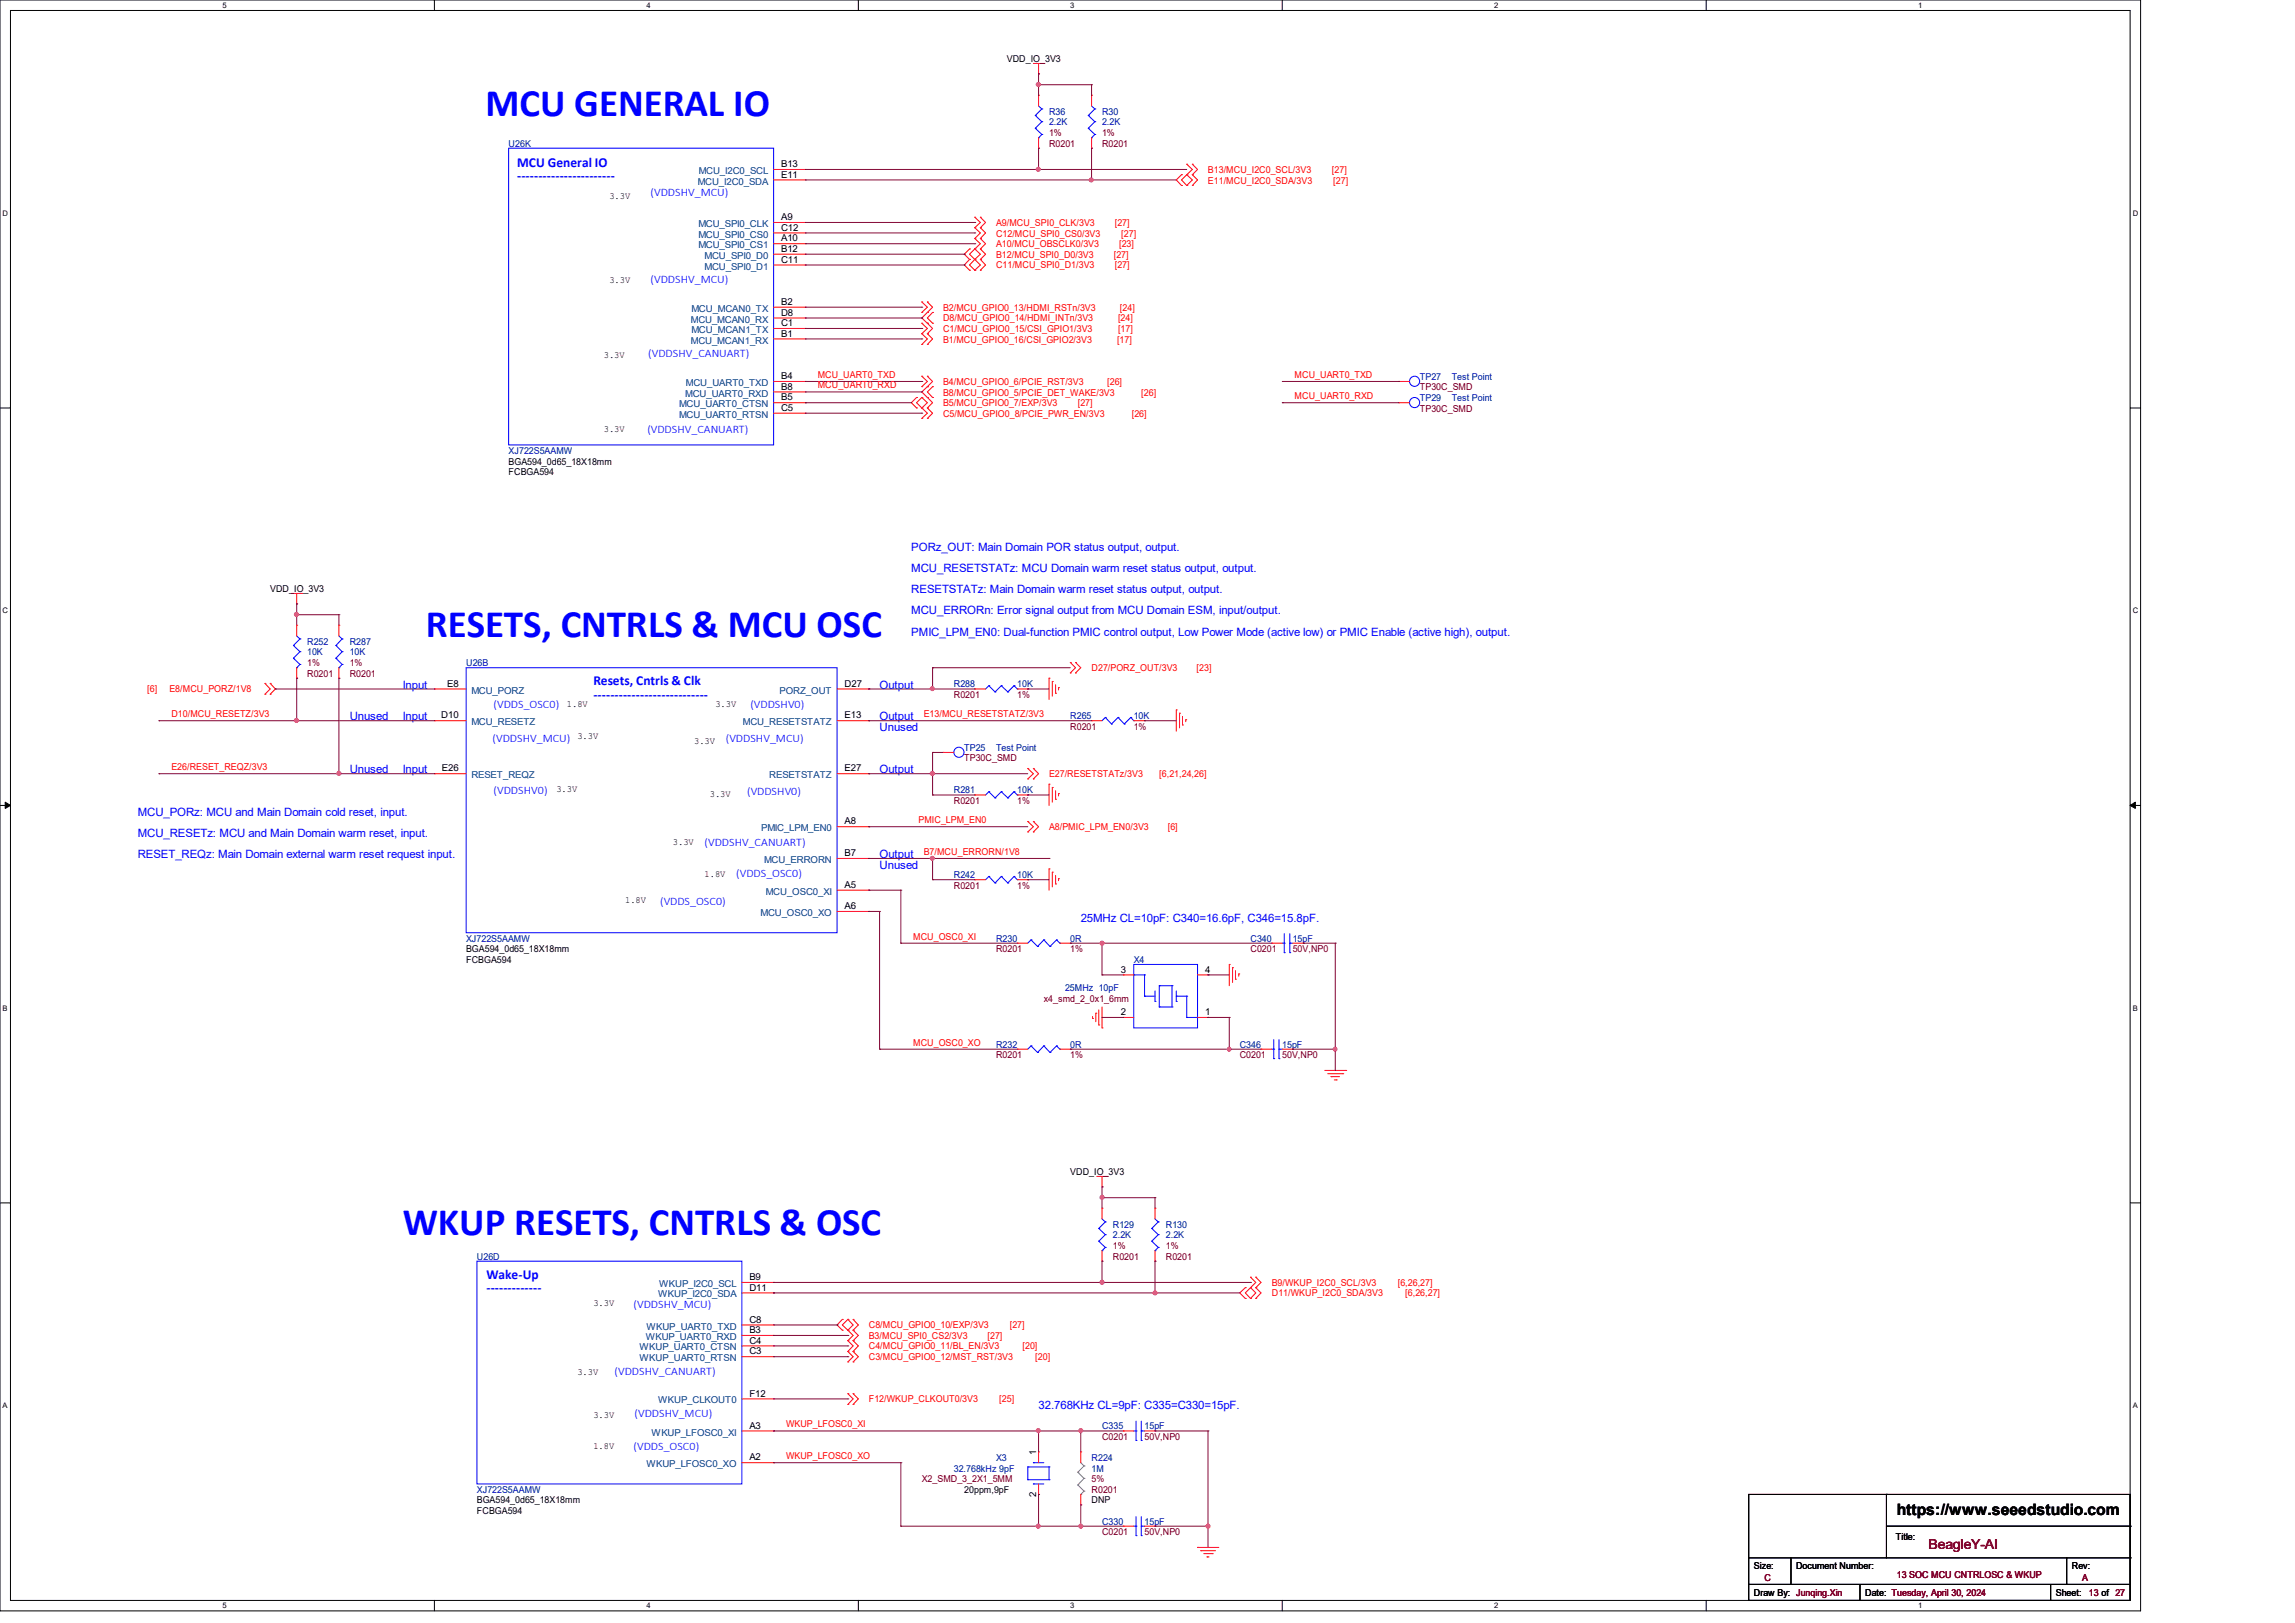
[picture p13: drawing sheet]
<svg xmlns="http://www.w3.org/2000/svg" width="297mm" height="210mm" viewBox="0 0 297 210" stroke-linecap="round" stroke-linejoin="round" font-family="sans-serif">
<defs><g id="words">
<g font-size="5" fill="#00f">
<text x="62.8" y="15.1">MCU GENERAL IO</text>
<text x="55.1" y="82.4">RESETS, CNTRLS &amp; MCU OSC</text>
<text x="52.1" y="159.8">WKUP RESETS, CNTRLS &amp; OSC</text>
</g>
<text font-size="2" x="245.5" y="196.1">https://www.seeedstudio.com</text>
<g font-size="1.8" fill="#00f">
<text x="66.9" y="21.5">MCU General IO</text>
<text x="66.9" y="23.3">-----------------------</text>
<text x="76.8" y="88.6">Resets, Cntrls &amp; Clk</text>
<text x="76.8" y="90.4">---------------------------</text>
<text x="62.9" y="165.4">Wake-Up</text>
<text x="62.9" y="167.2">-------------</text>
</g>
<text font-size="1.8" fill="#800000" x="249.6" y="200.5">BeagleY-AI</text>
<g font-size="1.5" fill="#00f">
<text x="84.2" y="25.4">(VDDSHV_MCU)</text>
<text x="84.2" y="36.6">(VDDSHV_MCU)</text>
<text x="83.9" y="46.2">(VDDSHV_CANUART)</text>
<text x="83.8" y="56">(VDDSHV_CANUART)</text>
<text x="117.9" y="71.3">PORz_OUT: Main Domain POR status output, output.</text>
<text x="117.9" y="74">MCU_RESETSTATz: MCU Domain warm reset status output, output.</text>
<text x="117.9" y="76.8">RESETSTATz: Main Domain warm reset status output, output.</text>
<text x="117.9" y="79.5">MCU_ERRORn: Error signal output from MCU Domain ESM, input/output.</text>
<text x="117.9" y="82.3">PMIC_LPM_EN0: Dual-function PMIC control output, Low Power Mode (active low) or PMIC Enable (active high), output.</text>
<text x="52.1" y="89.1">Input</text>
<text x="113.8" y="89.1">Output</text>
<text x="45.3" y="93.2">Unused</text>
<text x="52.1" y="93.2">Input</text>
<text x="63.9" y="91.7">(VDDS_OSC0)</text>
<text x="97.1" y="91.7">(VDDSHV0)</text>
<text x="113.8" y="93.2">Output</text>
<text x="113.8" y="94.6">Unused</text>
<text x="45.3" y="100.1">Unused</text>
<text x="52.1" y="100.1">Input</text>
<text x="63.8" y="96">(VDDSHV_MCU)</text>
<text x="93.9" y="96">(VDDSHV_MCU)</text>
<text x="113.8" y="100.1">Output</text>
<text x="17.8" y="105.6">MCU_PORz: MCU and Main Domain cold reset, input.</text>
<text x="63.9" y="102.7">(VDDSHV0)</text>
<text x="96.7" y="102.9">(VDDSHV0)</text>
<text x="17.8" y="108.3">MCU_RESETz: MCU and Main Domain warm reset, input.</text>
<text x="17.8" y="111.1">RESET_REQz: Main Domain external warm reset request input.</text>
<text x="91.2" y="109.5">(VDDSHV_CANUART)</text>
<text x="95.3" y="113.5">(VDDS_OSC0)</text>
<text x="113.8" y="111.1">Output</text>
<text x="113.8" y="112.4">Unused</text>
<text x="85.4" y="117.1">(VDDS_OSC0)</text>
<text x="139.9" y="119.3">25MHz CL=10pF: C340=16.6pF, C346=15.8pF.</text>
<text x="82" y="169.3">(VDDSHV_MCU)</text>
<text x="79.5" y="177.9">(VDDSHV_CANUART)</text>
<text x="82.1" y="183.4">(VDDSHV_MCU)</text>
<text x="134.4" y="182.4">32.768KHz CL=9pF: C335=C330=15pF.</text>
<text x="82" y="187.7">(VDDS_OSC0)</text>
</g>
<g font-size="1.2">
<text x="130.3" y="8">VDD_IO_3V3</text>
<text x="101.1" y="21.6">B13</text>
<text x="101.1" y="23">E11</text>
<text x="78.9" y="25.7">3.3V</text>
<text x="101.1" y="28.5">A9</text>
<text x="101.1" y="29.8">C12</text>
<text x="101.1" y="31.2">A10</text>
<text x="101.1" y="32.6">B12</text>
<text x="101.1" y="34">C11</text>
<text x="78.9" y="36.7">3.3V</text>
<text x="101.1" y="39.5">B2</text>
<text x="101.1" y="40.9">D8</text>
<text x="78.1" y="46.3">3.3V</text>
<text x="101.1" y="42.2">C1</text>
<text x="101.1" y="43.6">B1</text>
<text x="101.1" y="49.1">B4</text>
<text x="101.1" y="50.4">B8</text>
<text x="101.1" y="51.8">B5</text>
<text x="101.1" y="53.2">C5</text>
<text x="78.1" y="55.9">3.3V</text>
<text x="65.8" y="60.1">BGA594_0d65_18X18mm</text>
<text x="65.8" y="61.5">FCBGA594</text>
<text x="35" y="76.6">VDD_IO_3V3</text>
<text x="57.9" y="88.9">E8</text>
<text x="109.3" y="88.9">D27</text>
<text x="57.1" y="93">D10</text>
<text x="73.4" y="91.5">1.8V</text>
<text x="74.7" y="95.6">3.3V</text>
<text x="92.6" y="91.5">3.3V</text>
<text x="109.3" y="93">E13</text>
<text x="57.2" y="99.8">E26</text>
<text x="89.8" y="96.3">3.3V</text>
<text x="109.3" y="99.8">E27</text>
<text x="72" y="102.5">3.3V</text>
<text x="91.9" y="103.2">3.3V</text>
<text x="109.3" y="106.7">A8</text>
<text x="87.1" y="109.3">3.3V</text>
<text x="91.2" y="113.5">1.8V</text>
<text x="109.3" y="110.8">B7</text>
<text x="80.9" y="116.9">1.8V</text>
<text x="109.3" y="114.9">A5</text>
<text x="109.3" y="117.6">A6</text>
<text x="60.3" y="123.2">BGA594_0d65_18X18mm</text>
<text x="60.3" y="124.6">FCBGA594</text>
<text x="145.1" y="125.9">3</text>
<text x="156" y="125.9">4</text>
<text x="145.1" y="131.4">2</text>
<text x="156" y="131.4">1</text>
<text x="138.5" y="152">VDD_IO_3V3</text>
<text x="97" y="165.6">B9</text>
<text x="97" y="167">D11</text>
<text x="76.8" y="169">3.3V</text>
<text x="97" y="171.2">C8</text>
<text x="97" y="172.5">B3</text>
<text x="97" y="173.9">C4</text>
<text x="74.7" y="177.9">3.3V</text>
<text x="97" y="175.3">C3</text>
<text x="76.8" y="183.4">3.3V</text>
<text x="97" y="180.7">F12</text>
<text x="97" y="184.9">A3</text>
<text x="76.8" y="187.5">1.8V</text>
<text x="97" y="189">A2</text>
<text x="134.1" y="188.3" transform="rotate(-90 134.1 188.3)">1</text>
<text x="61.7" y="194.5">BGA594_0d65_18X18mm</text>
<text x="61.7" y="195.9">FCBGA594</text>
<text x="124.8" y="193.2">20ppm,9pF</text>
<text x="134.1" y="193.7" transform="rotate(-90 134.1 193.7)">2</text>
<text x="141.3" y="194.5">DNP</text>
<text x="227" y="203">Size:</text>
<text x="232.5" y="203">Document Number:</text>
<text x="245.4" y="199.3">Title:</text>
<text x="268.1" y="203">Rev:</text>
<text x="227" y="206.6">Draw By: Junqing.Xin</text>
<text x="241.4" y="206.6">Date: Tuesday, April 30, 2024</text>
<text x="266.1" y="206.6">Sheet:</text>
</g>
<g font-size="1.2" fill="#000080">
<text x="135.8" y="14.9">R36</text>
<text x="135.8" y="16.2">2.2K</text>
<text x="142.6" y="14.9">R30</text>
<text x="142.6" y="16.2">2.2K</text>
<text x="65.8" y="19">U26K</text>
<text x="183.8" y="49.1">TP27</text>
<text x="183.8" y="51.9">TP29</text>
<text x="187.9" y="49.1">Test Point</text>
<text x="187.9" y="51.9">Test Point</text>
<text x="65.8" y="58.7">XJ722S5AAMW</text>
<text x="39.8" y="83.4">R252</text>
<text x="45.3" y="83.4">R287</text>
<text x="39.8" y="84.8">10K</text>
<text x="45.3" y="84.8">10K</text>
<text x="60.3" y="86.1">U26B</text>
<text x="123.4" y="88.9">R288</text>
<text x="131.7" y="88.9">10K</text>
<text x="138.5" y="93">R265</text>
<text x="146.7" y="93">10K</text>
<text x="124.8" y="97.2">TP25</text>
<text x="128.9" y="97.2">Test Point</text>
<text x="123.4" y="102.6">R281</text>
<text x="131.7" y="102.6">10K</text>
<text x="123.4" y="113.6">R242</text>
<text x="131.7" y="113.6">10K</text>
<text x="60.3" y="121.8">XJ722S5AAMW</text>
<text x="128.9" y="121.8">R230</text>
<text x="138.5" y="121.8">0R</text>
<text x="146.7" y="124.6">X4</text>
<text x="161.8" y="121.8">C340</text>
<text x="167.3" y="121.8">15pF</text>
<text x="137.8" y="128.3">25MHz 10pF</text>
<text x="128.9" y="135.5">R232</text>
<text x="138.5" y="135.5">0R</text>
<text x="160.4" y="135.5">C346</text>
<text x="165.9" y="135.5">15pF</text>
<text x="144" y="158.9">R129</text>
<text x="144" y="160.2">2.2K</text>
<text x="150.9" y="158.9">R130</text>
<text x="150.9" y="160.2">2.2K</text>
<text x="61.7" y="163">U26D</text>
<text x="142.6" y="184.9">C335</text>
<text x="148.1" y="184.9">15pF</text>
<text x="123.4" y="190.4">32.768kHz 9pF</text>
<text x="128.9" y="189">X3</text>
<text x="141.3" y="189">R224</text>
<text x="141.3" y="190.4">1M</text>
<text x="61.7" y="193.2">XJ722S5AAMW</text>
<text x="142.6" y="197.3">C330</text>
<text x="148.1" y="197.3">15pF</text>
</g>
<g font-size="1.2" fill="#800000">
<text x="135.8" y="17.6">1%</text>
<text x="142.6" y="17.6">1%</text>
<text x="135.8" y="19">R0201</text>
<text x="142.6" y="19">R0201</text>
<text x="183.8" y="50.5">TP30C_SMD</text>
<text x="183.8" y="53.3">TP30C_SMD</text>
<text x="39.8" y="86.1">1%</text>
<text x="39.8" y="87.5">R0201</text>
<text x="45.3" y="86.1">1%</text>
<text x="45.3" y="87.5">R0201</text>
<text x="123.4" y="90.3">R0201</text>
<text x="131.7" y="90.3">1%</text>
<text x="138.5" y="94.4">R0201</text>
<text x="146.7" y="94.4">1%</text>
<text x="124.8" y="98.5">TP30C_SMD</text>
<text x="123.4" y="104">R0201</text>
<text x="131.7" y="104">1%</text>
<text x="123.4" y="115">R0201</text>
<text x="131.7" y="115">1%</text>
<text x="128.9" y="123.2">R0201</text>
<text x="138.5" y="123.2">1%</text>
<text x="161.8" y="123.2">C0201</text>
<text x="167.3" y="123.2">50V,NP0</text>
<text x="135.1" y="129.6">x4_smd_2_0x1_6mm</text>
<text x="128.9" y="136.9">R0201</text>
<text x="138.5" y="136.9">1%</text>
<text x="160.4" y="136.9">C0201</text>
<text x="165.9" y="136.9">50V,NP0</text>
<text x="144" y="161.6">1%</text>
<text x="150.9" y="161.6">1%</text>
<text x="144" y="163">R0201</text>
<text x="150.9" y="163">R0201</text>
<text x="119.3" y="191.8">X2_SMD_3_2X1_5MM</text>
<text x="141.3" y="191.8">5%</text>
<text x="142.6" y="186.3">C0201</text>
<text x="148.1" y="186.3">50V,NP0</text>
<text x="141.3" y="193.2">R0201</text>
<text x="142.6" y="198.6">C0201</text>
<text x="148.1" y="198.6">50V,NP0</text>
<text x="228.3" y="204.6">C</text>
<text x="245.5" y="204.1">13 SOC MCU CNTRLOSC &amp; WKUP</text>
<text x="269.5" y="204.6">A</text>
<text x="270.3" y="206.6">13 of 27</text>
</g>
<g font-size="1.2" fill="#004080">
<text x="90.3" y="23.9">MCU_I2C0_SDA</text>
<text x="90.4" y="22.5">MCU_I2C0_SCL</text>
<text x="90.4" y="29.4">MCU_SPI0_CLK</text>
<text x="90.4" y="30.7">MCU_SPI0_CS0</text>
<text x="90.4" y="32.1">MCU_SPI0_CS1</text>
<text x="91.2" y="33.5">MCU_SPI0_D0</text>
<text x="91.2" y="34.9">MCU_SPI0_D1</text>
<text x="89.4" y="41.7">MCU_MCAN0_RX</text>
<text x="89.5" y="40.3">MCU_MCAN0_TX</text>
<text x="89.4" y="44.4">MCU_MCAN1_RX</text>
<text x="89.5" y="43.1">MCU_MCAN1_TX</text>
<text x="87.9" y="52.7">MCU_UART0_CTSN</text>
<text x="88.7" y="51.3">MCU_UART0_RXD</text>
<text x="88.8" y="50">MCU_UART0_TXD</text>
<text x="87.9" y="54.1">MCU_UART0_RTSN</text>
<text x="61" y="89.7">MCU_PORZ</text>
<text x="100.9" y="89.7">PORZ_OUT</text>
<text x="61" y="93.9">MCU_RESETZ</text>
<text x="96.1" y="93.9">MCU_RESETSTATZ</text>
<text x="61" y="100.7">RESET_REQZ</text>
<text x="99.6" y="100.7">RESETSTATZ</text>
<text x="98.5" y="107.6">PMIC_LPM_EN0</text>
<text x="98.9" y="111.7">MCU_ERRORN</text>
<text x="98.4" y="118.5">MCU_OSC0_XO</text>
<text x="99.1" y="115.8">MCU_OSC0_XI</text>
<text x="85.2" y="167.9">WKUP_I2C0_SDA</text>
<text x="85.3" y="166.5">WKUP_I2C0_SCL</text>
<text x="83.6" y="173.4">WKUP_UART0_RXD</text>
<text x="83.6" y="172">WKUP_UART0_TXD</text>
<text x="82.8" y="174.7">WKUP_UART0_CTSN</text>
<text x="82.8" y="176.1">WKUP_UART0_RTSN</text>
<text x="84.3" y="185.8">WKUP_LFOSC0_XI</text>
<text x="85.2" y="181.6">WKUP_CLKOUT0</text>
<text x="83.6" y="189.9">WKUP_LFOSC0_XO</text>
</g>
<g font-size="1.2" fill="#f00">
<text x="156.3" y="23.7">E11/MCU_I2C0_SDA/3V3</text>
<text x="156.3" y="22.4">B13/MCU_I2C0_SCL/3V3</text>
<text x="172.4" y="22.4">[27]</text>
<text x="172.5" y="23.7">[27]</text>
<text x="128.9" y="29.3">A9/MCU_SPI0_CLK/3V3</text>
<text x="144.3" y="29.3">[27]</text>
<text x="128.9" y="32">A10/MCU_OBSCLK0/3V3</text>
<text x="128.9" y="33.4">B12/MCU_SPI0_D0/3V3</text>
<text x="128.9" y="34.7">C11/MCU_SPI0_D1/3V3</text>
<text x="128.9" y="30.6">C12/MCU_SPI0_CS0/3V3</text>
<text x="144.1" y="33.4">[27]</text>
<text x="144.3" y="34.7">[27]</text>
<text x="144.8" y="32">[23]</text>
<text x="145.1" y="30.6">[27]</text>
<text x="122" y="41.6">D8/MCU_GPIO0_14/HDMI_INTn/3V3</text>
<text x="122" y="40.2">B2/MCU_GPIO0_13/HDMI_RSTn/3V3</text>
<text x="144.7" y="41.6">[24]</text>
<text x="144.9" y="40.2">[24]</text>
<text x="122" y="43">C1/MCU_GPIO0_15/CSI_GPIO1/3V3</text>
<text x="122" y="44.3">B1/MCU_GPIO0_16/CSI_GPIO2/3V3</text>
<text x="144.6" y="44.3">[17]</text>
<text x="144.7" y="43">[17]</text>
<text x="105.8" y="48.9">MCU_UART0_TXD</text>
<text x="105.8" y="50.2">MCU_UART0_RXD</text>
<text x="122" y="52.6">B5/MCU_GPIO0_7/EXP/3V3</text>
<text x="122" y="49.8">B4/MCU_GPIO0_6/PCIE_RST/3V3</text>
<text x="122" y="53.9">C5/MCU_GPIO0_8/PCIE_PWR_EN/3V3</text>
<text x="122" y="51.2">B8/MCU_GPIO0_5/PCIE_DET_WAKE/3V3</text>
<text x="139.5" y="52.6">[27]</text>
<text x="143.3" y="49.8">[26]</text>
<text x="146.5" y="53.9">[26]</text>
<text x="147.7" y="51.2">[26]</text>
<text x="167.6" y="48.9">MCU_UART0_TXD</text>
<text x="167.6" y="51.6">MCU_UART0_RXD</text>
<text x="19" y="89.6">[6]</text>
<text x="21.9" y="89.6">E8/MCU_PORZ/1V8</text>
<text x="141.3" y="86.9">D27/PORZ_OUT/3V3</text>
<text x="154.9" y="86.9">[23]</text>
<text x="22.2" y="92.8">D10/MCU_RESETZ/3V3</text>
<text x="119.5" y="92.8">E13/MCU_RESETSTATZ/3V3</text>
<text x="22.2" y="99.7">E26/RESET_REQZ/3V3</text>
<text x="135.8" y="100.6">E27/RESETSTATz/3V3</text>
<text x="150" y="100.6">[6,21,24,26]</text>
<text x="118.9" y="106.5">PMIC_LPM_EN0</text>
<text x="135.8" y="107.4">A8/PMIC_LPM_EN0/3V3</text>
<text x="151.1" y="107.4">[6]</text>
<text x="119.5" y="110.6">B7/MCU_ERRORN/1V8</text>
<text x="118.2" y="121.6">MCU_OSC0_XI</text>
<text x="118.2" y="135.3">MCU_OSC0_XO</text>
<text x="164.6" y="166.4">B9/WKUP_I2C0_SCL/3V3</text>
<text x="164.6" y="167.8">D11/WKUP_I2C0_SDA/3V3</text>
<text x="180.9" y="166.4">[6,26,27]</text>
<text x="181.9" y="167.8">[6,26,27]</text>
<text x="112.4" y="173.3">B3/MCU_SPI0_CS2/3V3</text>
<text x="112.4" y="171.9">C8/MCU_GPIO0_10/EXP/3V3</text>
<text x="127.8" y="173.3">[27]</text>
<text x="130.7" y="171.9">[27]</text>
<text x="112.4" y="176">C3/MCU_GPIO0_12/MST_RST/3V3</text>
<text x="112.4" y="174.6">C4/MCU_GPIO0_11/BL_EN/3V3</text>
<text x="132.3" y="174.6">[20]</text>
<text x="134" y="176">[20]</text>
<text x="101.7" y="184.7">WKUP_LFOSC0_XI</text>
<text x="112.4" y="181.5">F12/WKUP_CLKOUT0/3V3</text>
<text x="129.3" y="181.5">[25]</text>
<text x="101.7" y="188.8">WKUP_LFOSC0_XO</text>
</g>
<g font-size="1">
<text x="28.8" y="1">5</text>
<text x="83.7" y="1">4</text>
<text x="138.5" y="1">3</text>
<text x="193.4" y="1">2</text>
<text x="248.2" y="1">1</text>
<text x=".3" y="27.9">D</text>
<text x="276" y="27.9">D</text>
<text x=".3" y="79.4">C</text>
<text x="276" y="79.4">C</text>
<text x=".3" y="130.8">B</text>
<text x="276" y="130.8">B</text>
<text x=".3" y="182.2">A</text>
<text x="276" y="182.2">A</text>
<text x="28.8" y="208.1">5</text>
<text x="83.7" y="208.1">4</text>
<text x="138.5" y="208.1">3</text>
<text x="193.4" y="208.1">2</text>
<text x="248.2" y="208.1">1</text>
</g>
</g></defs>
<path d="M0 0h277v208.4h-277zM1.4 1.4h274.3v205.7h-274.3z" fill="none" stroke="#000" stroke-width=".13"/>
<g fill="#fff">
<path d="M28.8 .1h.5v1.1h-.5z"/>
<path d="M28.8 207.2h.5v1.1h-.5z"/>
</g>
<path d="M56.2 0v1.4M56.2 207.1v1.3" fill="none" stroke="#000" stroke-width=".13"/>
<g fill="#fff">
<path d="M83.7 .1h.5v1.1h-.5z"/>
<path d="M83.7 207.2h.5v1.1h-.5z"/>
</g>
<path d="M111.1 0v1.4M111.1 207.1v1.3" fill="none" stroke="#000" stroke-width=".13"/>
<g fill="#fff">
<path d="M138.5 .1h.6v1.1h-.6z"/>
<path d="M138.5 207.2h.6v1.1h-.6z"/>
</g>
<path d="M165.9 0v1.4M165.9 207.1v1.3" fill="none" stroke="#000" stroke-width=".13"/>
<g fill="#fff">
<path d="M193.4 .1h.5v1.1h-.5z"/>
<path d="M193.4 207.2h.5v1.1h-.5z"/>
</g>
<path d="M220.8 0v1.4M220.8 207.1v1.3" fill="none" stroke="#000" stroke-width=".13"/>
<g fill="#fff">
<path d="M248.2 .1h.6v1.1h-.6z"/>
<path d="M248.2 207.2h.6v1.1h-.6z"/>
<path d="M.3 27.1h.8v1.1h-.8z"/>
<path d="M276 27.1h.7v1.1h-.7z"/>
<path d="M.3 78.5h.8v1.1h-.8z"/>
<path d="M276 78.5h.7v1.1h-.7z"/>
</g>
<path d="M0 52.8h1.4M275.7 52.8h1.3" fill="none" stroke="#000" stroke-width=".13"/>
<g fill="#fff">
<path d="M.3 129.9h.7v1.1h-.7z"/>
<path d="M276 129.9h.6v1.1h-.6z"/>
</g>
<path d="M0 104.2h1.4M275.7 104.2h1.3" fill="none" stroke="#000" stroke-width=".13"/>
<path d="M.7 103.8l.7 .4-.7 .4zM275.7 104.2l.7-.4v.8z" fill="#000" stroke="#000" stroke-width=".13"/>
<g fill="#fff">
<path d="M.3 181.4h.7v1.1h-.7z"/>
<path d="M276 181.4h.6v1.1h-.6z"/>
</g>
<g fill="none" stroke="#000" stroke-width=".13">
<path d="M0 155.7h1.4M275.7 155.7h1.3M226.3 193.4h49.4v13.7h-49.4zM244.1 193.4h.1M244.1 193.4v8.2M244.1 197.5h31.6M275.7 197.5h.1M226.3 205h.1M226.3 205h49.4M226.3 201.6h49.4M231.8 205h.1M231.8 201.6v3.4"/>
<path d="M240.7 207.1h.1M240.7 205v2.1M265.4 207.1h.1M265.4 205v2.1M267.5 205h.1M267.5 201.6v3.4M275.7 201.6h.1"/>
</g>
<g fill="none" stroke="#f00" stroke-width=".13">
<path d="M133.7 8.2h1.4M134.4 9.6h.1M134.4 12.3h.1M134.4 19.2h.1M134.4 8.2v1.4M134.4 12.3v1.4M134.4 17.8v1.4M135.1 8.2h.1M141.3 12.3h.1M141.3 19.2h.1M141.3 12.3v1.4M141.3 17.8v1.4"/>
<path d="M100.1 21.9h4.1M100.1 23.3h4.1M100.1 39.8h4.1M100.1 28.8h4.1M100.1 30.1h4.1M100.1 31.5h4.1M100.1 32.9h4.1M100.1 34.3h4.1M104.2 21.9h.1M104.2 23.3h.1M104.2 39.8h.1M104.2 28.8h.1"/>
<path d="M104.2 30.1h.1M104.2 31.5h.1M104.2 32.9h.1M104.2 34.3h.1M119.3 39.1h.1M119.3 39.1l.7 .7-.7 .6M120 39.1h.1M120 39.1l.7 .7-1.4 1.3 .7 .7M125.5 32.2h.1M125.5 33.6h.1M125.5 35h.1M125.5 32.2l-.7 .7 .7 .7"/>
<path d="M125.5 33.6l-.7 .7 .7 .7M126.2 30.9h.1M126.2 32.2h.1M126.2 33.6h.1M126.2 35h.1M126.2 28.1h.1M126.2 29.5h.1M126.2 30.9l.7 .6-.7 .7M126.2 32.2l.7 .7-.7 .7M126.2 32.2l-.7 .7 1.4 1.4-.7 .7M126.2 33.6l-.7 .7 .7 .7M126.2 28.1l.7 .7-.7 .7"/>
<path d="M126.2 29.5l.7 .6-.7 .8M126.9 30.9h.1M126.9 32.2h.1M126.9 33.6h.1M126.9 35h.1M126.9 28.1h.1M126.9 29.5h.1M126.9 30.9l.7 .6-.7 .7M126.9 32.2l.7 .7-.7 .7M126.9 33.6l.7 .7-.7 .7M126.9 28.1l.7 .7-.7 .7M126.9 29.5l.7 .6-.7 .8"/>
<path d="M152.9 22.6h.1M152.9 24h.1M152.9 22.6l-.7 .7 .7 .7M153.6 24h.1M153.6 22.6h.1M153.6 21.3h.1M153.6 22.6l.7 .7-.7 .7M153.6 22.6l-.7 .7 .7 .7M153.6 21.3l.7 .6-.7 .7M154.3 22.6h.1M154.3 24h.1M154.3 21.3h.1"/>
<path d="M154.3 22.6l.7 .7-.7 .7M154.3 21.3l.7 .6-.7 .7M100.1 41.1h4.1M100.1 42.5h4.1M100.1 43.9h4.1M100.1 49.4h4.1M100.1 50.7h4.1M100.1 52.1h4.1M100.1 53.5h4.1M104.2 41.1h.1M104.2 42.5h.1M104.2 43.9h.1"/>
<path d="M104.2 49.4h.1M104.2 50.7h.1M104.2 52.1h.1M104.2 53.5h.1M118.6 51.4h.1M118.6 52.8h.1M118.6 51.4l-.7 .7 .7 .7M119.3 52.8h.1M119.3 51.4h.1M119.3 41.8h.1M119.3 43.2h.1M119.3 48.7h.1"/>
<path d="M119.3 50h.1M119.3 44.6h.1M119.3 40.4h.1M119.3 54.1h.1M119.3 51.4l.7 .7-.7 .7M119.3 51.4l-.7 .7 .7 .7M119.3 41.8l.7 .7-.7 .7M119.3 48.7l.7 .7-.7 .6M119.3 43.2l.7 .7-.7 .7M119.3 52.8l.7 .7-.7 .6M120 51.4h.1M120 52.8h.1"/>
<path d="M120 41.8h.1M120 43.2h.1M120 40.4h.1M120 48.7h.1M120 50h.1M120 44.6h.1M120 54.1h.1M120 50l-.7 .7 1.4 1.4-.7 .7M120 48.7l.7 .7-.7 .6M120 41.8l.7 .7-.7 .7M120 43.2l.7 .7-.7 .7M120 52.8l.7 .7-.7 .6"/>
<path d="M120.7 41.8h.1M120.7 40.4h.1M120.7 51.4h.1M120.7 50h.1M120.7 50l-.7 .7 .7 .7M120.7 40.4l-.7 .7 .7 .7M181 49.4h.1M181 52.1h.1M181 49.4h1.4M181 52.1h1.4M37.7 76.8h1.4M38.4 78.1h.1"/>
<path d="M38.4 76.8v1.3M39.1 76.8h.1M34.3 89.8h.1M34.3 88.4h.1M34.3 88.4l.7 .8-.7 .6M35 88.4h.1M35 89.8h.1M35 88.4l.6 .8-.6 .6M38.4 80.9h.1M38.4 87.8h.1M38.4 80.9v1.4M38.4 86.4v1.4"/>
<path d="M43.9 80.9h.1M43.9 87.8h.1M43.9 80.9v1.4M43.9 86.4v1.4M56.2 89.2h.1M56.2 93.3h.1M56.2 93.3h4.1M56.2 89.2h4.1M108.3 93.3h4.1M108.3 89.2h4.1M112.4 89.2h.1M112.4 93.3h.1"/>
<path d="M122 97.4h.1M122 97.4h1.4M126.2 89.2h.1M126.2 89.2h1.4M131.7 89.2h1.3M133 99.4h.1M133 89.2h.1M133 99.4l.7 .7-.7 .7M133.7 99.4h.1M133.7 99.4l.7 .7-.7 .7M135.8 87.8h.1M135.8 87.8v2.7"/>
<path d="M136.2 88.2h.1M136.2 88.2v1.9M136.6 89.7h.1M136.6 88.6v1.1M137 89h.1M137 89v.3M138.5 85.7h.1M138.5 87.1h.1M138.5 85.7l.7 .7-.7 .7M139.2 85.7h.1M139.2 87.1h.1M139.2 85.7l.7 .7-.7 .7"/>
<path d="M141.3 93.3h.1M141.3 93.3h1.3M146.7 93.3h1.4M148.1 93.3h.1M152.2 91.9h.1M152.2 91.9v2.7M152.7 92.3h.1M152.7 92.3v1.9M153 93.8h.1M153 92.7v1.1M153.5 93.1h.1M153.5 93.1v.3"/>
<path d="M56.2 100.1h.1M56.2 100.1h4.1M108.3 100.1h4.1M108.3 107h4.1M108.3 111.1h4.1M108.3 115.2h4.1M108.3 117.9h4.1M112.4 100.1h.1M112.4 107h.1M112.4 111.1h.1M112.4 115.2h.1M112.4 117.9h.1"/>
<path d="M126.2 102.9h.1M126.2 113.8h.1M126.2 102.9h1.4M126.2 113.8h1.4M131.7 102.9h1.3M131.7 113.8h1.3M133 106.3h.1M133 107.7h.1M133 100.8h.1M133 102.9h.1M133 113.8h.1M133 106.3l.7 .7-.7 .7"/>
<path d="M133.7 106.3h.1M133.7 107.7h.1M133.7 100.8h.1M133.7 106.3l.7 .7-.7 .7M135.8 101.5h.1M135.8 112.4h.1M135.8 101.5v2.7M135.8 112.4v2.8M136.2 101.9h.1M136.2 112.9h.1M136.2 101.9v1.9M136.2 112.9v1.9"/>
<path d="M136.6 103.4h.1M136.6 114.4h.1M136.6 102.3v1.1M136.6 113.3v1.1M137 102.7h.1M137 113.7h.1M137 102.7v.3M137 113.7v.3M131.7 135.8h.1M131.7 122h.1M131.7 135.8h1.3M131.7 122h1.3"/>
<path d="M137.2 135.8h1.3M137.2 122h1.3M138.5 135.8h.1M138.5 122h.1M141.4 131.8h.1M141.4 131.5v.3M141.8 131.1h.1M141.8 131.1v1.1M142.2 132.6h.1M142.2 130.7v1.9M142.6 133h.1M142.6 130.3v2.7"/>
<path d="M145.4 126.2h.1M145.4 131.7h.1M145.4 131.7h1.3M145.4 126.2h1.3M155 131.7h1.3M155 126.2h1.3M156.3 131.7h.1M156.3 126.2h.1M159.1 124.8h.1M159.1 124.8v2.8M159.5 125.2h.1M159.5 125.2v1.9"/>
<path d="M159.9 126.7h.1M159.9 125.6v1.1M160.3 126h.1M160.3 126v.3M163.2 135.8h.1M163.2 135.8h1.4M164.6 122h.1M164.6 122h1.3M165.9 135.8h1.4M167.3 135.8h.1M167.3 122h1.4M168.7 122h.1"/>
<path d="M171.4 138.5h2.8M171.8 138.9h2M172.3 139.3h.1M172.3 139.3h1.1M172.7 139.7h.2M172.9 139.7h.1M173.8 138.9h.1M174.2 138.5h.1M141.9 152.2h1.4M142.6 153.6h.1M142.6 156.3h.1M142.6 152.2v1.4"/>
<path d="M142.6 156.3v1.4M143.3 152.2h.1M149.5 156.3h.1M149.5 156.3v1.4M96 165.9h4.1M96 167.3h4.1M96 171.4h4.1M96 172.8h4.1M96 174.2h4.1M96 175.6h4.1M100.1 165.9h.1M100.1 167.3h.1"/>
<path d="M100.1 171.4h.1M100.1 172.8h.1M100.1 174.2h.1M100.1 175.6h.1M109 170.7h.1M109 172.1h.1M109 170.7l-.7 .7 .7 .7M109.7 172.1h.1M109.7 173.5h.1M109.7 174.9h.1M109.7 176.2h.1M109.7 170.7h.1"/>
<path d="M109.7 172.1l.7 .7-.7 .7M109.7 174.9l.7 .7-.7 .6M109.7 170.7l.7 .7-.7 .7M109.7 170.7l-.7 .7 .7 .7M109.7 173.5l.7 .7-.7 .7M110.4 172.1h.1M110.4 173.5h.1M110.4 174.9h.1M110.4 176.2h.1M110.4 170.7h.1M110.4 172.1l.7 .7-.7 .7M110.4 174.9l.7 .7-.7 .6"/>
<path d="M110.4 170.7l.7 .7-.7 .7M110.4 173.5l.7 .7-.7 .7M142.6 163.2h.1M142.6 161.8v1.4M149.5 163.2h.1M149.5 161.8v1.4M161.2 166.6h.1M161.2 168h.1M161.2 166.6l-.8 .7 .8 .7M161.8 165.3h.1M161.8 166.6h.1M161.8 168h.1"/>
<path d="M161.8 165.3l.7 .6-1.3 1.4 .6 .7M161.8 166.6l.7 .7-.7 .7M162.5 165.3h.1M162.5 166.6h.1M162.5 168h.1M162.5 165.3l.7 .6-.7 .7M162.5 166.6l.7 .7-.7 .7M96 181h4.1M96 185.2h4.1M96 189.3h4.1M100.1 181h.1M100.1 185.2h.1"/>
<path d="M100.1 189.3h.1M109.7 180.3h.1M109.7 181.7h.1M109.7 180.3l.7 .7-.7 .7M110.4 180.3h.1M110.4 181.7h.1M110.4 180.3l.7 .7-.7 .7M134.4 187.9h.1M134.4 193.4h.1M134.4 187.9v1.4M134.4 192v1.4M139.9 187.9h.1"/>
<path d="M139.9 194.7h.1M139.9 187.9v1.4M139.9 193.4v1.3M145.4 197.5h.1M145.4 185.2h.1M145.4 185.2h1.3M145.4 197.5h1.3M148.1 185.2h1.4M148.1 197.5h1.4M149.5 197.5h.1M149.5 185.2h.1M155 200.2h.1"/>
<path d="M155 200.2h2.7M155.4 200.7h.1M155.4 200.7h1.9M155.8 201h1.1M156.2 201.5h.1M156.2 201.5h.3M156.9 201h.1"/>
</g>
<g fill="none" stroke="#00f" stroke-width=".13">
<path d="M65.8 19.2h34.3v38.4h-34.3zM134 14.9h.1M134 16.6h.1M134 14.9l.8 .8M134 16.6l.8 .8M134.4 17.8h.1M134.4 13.7l.4 .4M134.8 14.1h.1M134.8 15.7h.1M134.8 17.4h.1M134.8 14.1l-.8 .8M134.8 15.7l-.8 .9"/>
<path d="M134.8 17.4l-.4 .4M140.8 14.9h.1M140.8 16.6h.1M140.8 14.9l.9 .8M140.8 16.6l.9 .8M141.3 17.8h.1M141.3 13.7l.4 .4M141.7 14.1h.1M141.7 15.7h.1M141.7 17.4h.1M141.7 14.1l-.9 .8M141.7 15.7l-.9 .9"/>
<path d="M141.7 17.4l-.4 .4M38 83.5h.1M38 85.2h.1M38 83.5l.8 .8M38 85.2l.8 .8M38.4 86.4h.1M38.4 82.3l.4 .4M38.8 82.7h.1M38.8 84.3h.1M38.8 86h.1M38.8 82.7l-.8 .8M38.8 84.3l-.8 .9"/>
<path d="M38.8 86l-.4 .4M43.5 83.5h.1M43.5 85.2h.1M43.5 83.5l.8 .8M43.5 85.2l.8 .8M43.9 86.4h.1M43.9 82.3l.4 .4M44.3 82.7h.1M44.3 84.3h.1M44.3 86h.1M44.3 82.7l-.8 .8M44.3 84.3l-.8 .9"/>
<path d="M44.3 86l-.4 .4M60.3 86.4h48v34.3h-48zM128 88.7h.1M128 88.7l-.4 .5M128 88.7l.8 .8M128.8 89.5h.1M129.6 88.7h.1M129.6 88.7l-.8 .8M129.6 88.7l.8 .8M130.4 89.5h.1M131.2 88.7h.1M131.2 88.7l-.8 .8"/>
<path d="M131.2 88.7l.5 .5M131.7 89.2h.1M143 92.8h.1M143 92.8l-.4 .5M143 92.8l.8 .9M143.8 93.7h.1M144.7 92.8h.1M144.7 92.8l-.9 .9M144.7 92.8l.8 .9M145.5 93.7h.1M146.3 92.8h.1M146.3 92.8l-.8 .9"/>
<path d="M146.3 92.8l.4 .5M146.7 93.3h.1M128 102.4h.1M128 113.4h.1M128 102.4l-.4 .5M128 102.4l.8 .9M128 113.4l-.4 .4M128 113.4l.8 .9M128.8 103.3h.1M128.8 114.3h.1M129.6 102.4h.1M129.6 113.4h.1"/>
<path d="M129.6 102.4l-.8 .9M129.6 102.4l.8 .9M129.6 113.4l-.8 .9M129.6 113.4l.8 .9M130.4 103.3h.1M130.4 114.3h.1M131.2 102.4h.1M131.2 113.4h.1M131.2 102.4l-.8 .9M131.2 102.4l.5 .5M131.2 113.4l-.8 .9M131.2 113.4l.5 .4"/>
<path d="M131.7 102.9h.1M131.7 113.8h.1M133.4 135.3h.1M133.4 121.6h.1M133.4 135.3l-.4 .5M133.4 135.3l.9 .9M133.4 121.6l-.4 .4M133.4 121.6l.9 .9M134.3 136.2h.1M134.3 122.5h.1M135.1 135.3h.1M135.1 121.6h.1"/>
<path d="M135.1 135.3l-.8 .9M135.1 135.3l.8 .9M135.1 121.6l-.8 .9M135.1 121.6l.8 .9M135.9 136.2h.1M135.9 122.5h.1M136.7 135.3h.1M136.7 121.6h.1M136.7 135.3l-.8 .9M136.7 135.3l.5 .5M136.7 121.6l-.8 .9M136.7 121.6l.5 .4"/>
<path d="M137.2 135.8h.1M137.2 122h.1M146.7 124.8h8.3v8.2h-8.3zM146.7 126.2h.1M146.7 126.2h1.4M148.1 128.9h.1M148.1 126.2h.1M148.1 128.9h1.4M148.1 126.2v2.7M149.5 129.6h.1M149.5 128.2v1.4M150 130.3h.1"/>
<path d="M150 127.6h.1M150 130.3h1.7M150 127.6v2.7M150 127.6h1.7M151.7 130.3h.1M151.7 127.6h.1M151.7 127.6v2.7M152.2 129.6h.1M152.2 128.9h.1M152.2 128.2v1.4M152.2 128.9h1.4M153.6 131.7h.1"/>
<path d="M153.6 128.9h.1M153.6 131.7h1.4M153.6 128.9v2.8M164.6 135.8h.2M164.8 137h.1M164.8 135.8h.1M164.8 134.5v2.5M165.5 137h.1M165.5 135.8h.1M165.5 134.5v2.5M165.5 135.8h.4M165.9 122h.3"/>
<path d="M166.2 123.3h.1M166.2 122h.1M166.2 120.8v2.5M166.9 123.3h.1M166.9 122h.1M166.9 120.8v2.5M166.9 122h.4M142.2 159h.1M142.2 159l.8 .8M142.6 157.7l.4 .4M143 158.1h.1M143 159.8h.1"/>
<path d="M143 158.1l-.8 .9M143 159.8l-.8 .8M149.1 159h.1M149.1 159l.8 .8M149.5 157.7l.4 .4M149.9 158.1h.1M149.9 159.8h.1M149.9 158.1l-.8 .9M149.9 159.8l-.8 .8M61.7 163.2h34.3v28.8h-34.3zM142.2 160.6h.1M142.2 160.6l.8 .8"/>
<path d="M142.6 161.8h.1M143 161.4h.1M143 161.4l-.4 .4M149.1 160.6h.1M149.1 160.6l.8 .8M149.5 161.8h.1M149.9 161.4h.1M149.9 161.4l-.4 .4M133 189.8h.1M133 191.5h.1M133 189.8h2.8M133 189.8v1.7"/>
<path d="M133 191.5h2.8M133.7 189.3h.1M133.7 192h.1M133.7 189.3h1.4M133.7 192h1.4M135.8 191.5h.1M135.8 189.8h.1M135.8 189.8v1.7M146.7 197.5h.3M146.7 185.2h.3M147 198.7h.1M147 197.5h.1"/>
<path d="M147 186.4h.1M147 185.2h.1M147 183.9v2.5M147 196.3v2.4M147.7 198.7h.1M147.7 197.5h.1M147.7 186.4h.1M147.7 185.2h.1M147.7 183.9v2.5M147.7 196.3v2.4M147.7 197.5h.4M147.7 185.2h.4"/>
<circle cx="183.1" cy="52.1" r=".66"/>
<circle cx="183.1" cy="49.3" r=".66"/>
<circle cx="124.1" cy="97.3" r=".66"/>
</g>
<path d="M139.5 190.5h.1M139.5 192.2h.1M139.5 190.5l.8 .8M139.5 192.2l.8 .8M139.9 193.4h.1M139.9 189.3l.4 .4M140.3 189.7h.1M140.3 191.3h.1M140.3 193h.1M140.3 189.7l-.8 .8M140.3 191.3l-.8 .9M140.3 193l-.4 .4" fill="none" stroke="#808080" stroke-width=".13"/>
<g fill="none" stroke="#800040" stroke-width=".13">
<path d="M134.4 19.2h.1M134.4 9.6h.1M134.4 11h.1M134.4 9.6v2.7M134.4 19.2v2.7M134.4 11h6.9M141.3 19.2h.1M141.3 11h.1M141.3 11v1.3M141.3 19.2v4.1M104.2 21.9h49.4M104.2 23.3h48"/>
<path d="M104.2 28.8h22M104.2 30.1h22M104.2 31.5h22M104.2 32.9h20.6M104.2 34.3h20.6M104.2 39.8h15.1M119.3 39.8h.1M124.8 32.9h.1M124.8 34.3h.1M126.2 28.8h.1M126.2 30.1h.1M126.2 31.5h.1"/>
<path d="M134.4 21.9h.1M141.3 23.3h.1M104.2 52.1h.1M104.2 52.1h13.7M104.2 53.5h15.1M104.2 41.1h15.1M104.2 42.5h15.1M104.2 43.9h15.1M104.2 49.4h15.1M104.2 50.7h15.1M119.3 53.5h.1M119.3 41.1h.1"/>
<path d="M119.3 42.5h.1M119.3 43.9h.1M119.3 49.4h.1M119.3 50.7h.1M165.9 52.1h.1M165.9 52.1h15.1M165.9 49.4h15.1M181 49.4h.1M38.4 78.1h.1M38.4 79.5h.1M38.4 78.1v2.8M38.4 79.5h5.5"/>
<path d="M43.9 79.5h.1M43.9 79.5v1.4M20.6 93.3h.1M20.6 93.3h35.6M35.6 89.2h.1M35.6 89.2h20.6M38.4 87.8h.1M38.4 93.3h.1M38.4 87.8v5.5M43.9 87.8h.1M43.9 87.8v12.3M112.4 93.3h.1"/>
<path d="M112.4 89.2h.1M112.4 93.3h28.9M112.4 89.2h13.8M120.7 86.4h.1M120.7 89.2h.1M120.7 97.4h.1M120.7 86.4v2.8M120.7 97.4v5.5M120.7 86.4h17.8M120.7 97.4h1.3M133 89.2h.1M133 89.2h2.8"/>
<path d="M148.1 93.3h.1M148.1 93.3h4.1M20.6 100.1h.1M20.6 100.1h35.6M43.9 100.1h.1M112.4 100.1h.1M112.4 107h.1M112.4 115.2h.1M112.4 117.9h.1M112.4 100.1h20.6M112.4 107h20.6M112.4 111.1h23.4"/>
<path d="M112.4 115.2h4.2M112.4 117.9h1.4M113.8 117.9h.1M113.8 117.9v17.9M116.6 115.2h.1M116.6 115.2v6.8M120.7 111.1h.1M120.7 102.9h.1M120.7 100.1h.1M120.7 113.8h.1M120.7 111.1v2.7M120.7 102.9h5.5"/>
<path d="M120.7 113.8h5.5M133 102.9h.1M133 113.8h.1M133 102.9h2.8M133 113.8h2.8M135.8 111.1h.1M113.8 135.8h.1M113.8 135.8h17.9M116.6 122h.1M116.6 122h15.1M138.5 122h.1M138.5 135.8h.1"/>
<path d="M138.5 122h26.1M138.5 135.8h24.7M142.6 122h.1M142.6 126.2h.1M142.6 131.7h.1M142.6 122v4.2M142.6 126.2h2.8M142.6 131.7h2.8M156.3 126.2h.1M156.3 131.7h.1M156.3 126.2h2.8M156.3 131.7h2.8"/>
<path d="M159.1 131.7h.1M159.1 135.8h.1M159.1 131.7v4.1M167.3 135.8h.1M167.3 135.8h5.5M168.7 122h.1M168.7 122h4.1M172.8 122h.1M172.8 135.8h.1M172.8 122v16.5M142.6 153.6h.1M142.6 155h.1"/>
<path d="M142.6 153.6v2.7M142.6 155h6.9M149.5 155h.1M149.5 155v1.3M100.1 165.9h.1M100.1 167.3h.1M100.1 165.9h61.7M100.1 167.3h60.3M100.1 172.8h9.6M100.1 171.4h8.2M100.1 174.2h9.6M100.1 175.6h9.6"/>
<path d="M108.3 171.4h.1M109.7 172.8h.1M109.7 174.2h.1M109.7 175.6h.1M142.6 163.2h.1M142.6 163.2v2.7M149.5 163.2h.1M149.5 167.3h.1M149.5 163.2v4.1M161.8 165.9h.1M100.1 185.2h.1M100.1 189.3h.1"/>
<path d="M100.1 185.2h45.3M100.1 189.3h16.5M100.1 181h9.6M109.7 181h.1M116.6 189.3h.1M116.6 197.5h.1M116.6 189.3v8.2M116.6 197.5h28.8M134.4 185.2h.1M134.4 193.4h.1M134.4 197.5h.1M134.4 185.2v2.7"/>
<path d="M134.4 193.4v4.1M139.9 185.2h.1M139.9 194.7h.1M139.9 197.5h.1M139.9 185.2v2.7M139.9 194.7v2.8M149.5 185.2h.1M149.5 197.5h.1M149.5 185.2h6.8M149.5 197.5h6.8M156.3 185.2h.1M156.3 197.5h.1"/>
<path d="M156.3 185.2v15"/>
</g>
<g fill="#f0f" stroke="#f0f" stroke-width=".13">
<circle cx="134.4" cy="21.9" r=".25"/>
<circle cx="141.2" cy="23.3" r=".25"/>
<circle cx="38.4" cy="93.2" r=".25"/>
<circle cx="43.9" cy="100.1" r=".25"/>
<circle cx="142.6" cy="122" r=".25"/>
<circle cx="172.8" cy="135.8" r=".24"/>
<circle cx="159.1" cy="135.8" r=".24"/>
<circle cx="142.6" cy="165.9" r=".25"/>
<circle cx="149.5" cy="167.3" r=".25"/>
<circle cx="139.9" cy="185.1" r=".25"/>
<circle cx="134.4" cy="185.1" r=".25"/>
<circle cx="156.3" cy="197.5" r=".25"/>
<circle cx="139.9" cy="197.5" r=".25"/>
<circle cx="134.4" cy="197.5" r=".25"/>
<circle cx="134.4" cy="10.9" r=".25"/>
<circle cx="142.6" cy="154.9" r=".25"/>
<circle cx="38.4" cy="79.5" r=".25"/>
<circle cx="120.6" cy="89.1" r=".25"/>
<circle cx="120.6" cy="100.1" r=".25"/>
<circle cx="120.6" cy="111.1" r=".25"/>
</g>
<use href="#words"/>
</svg>
